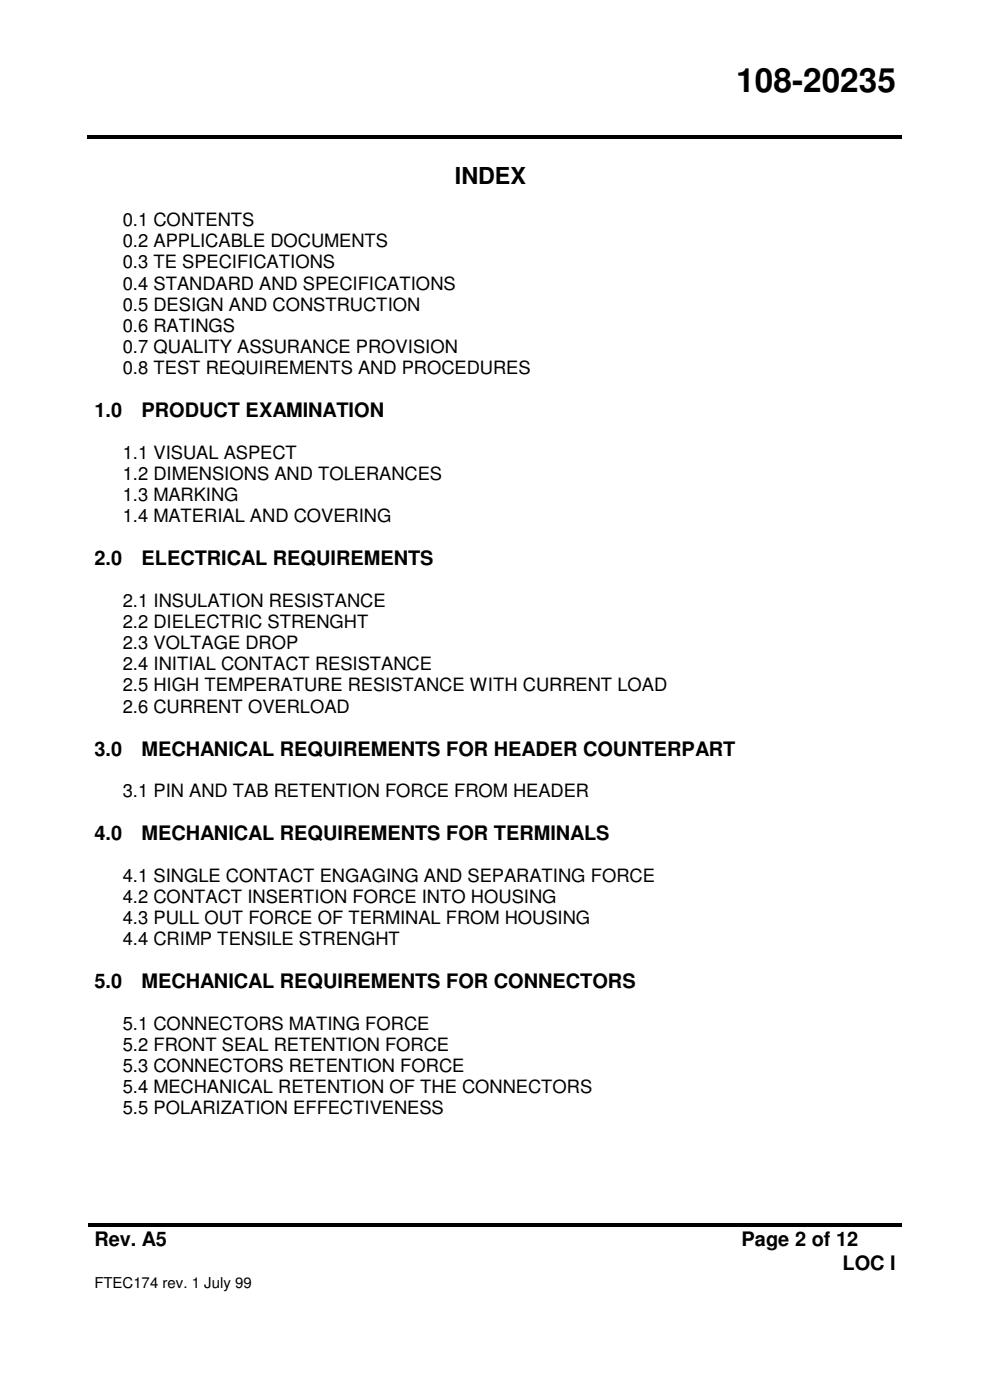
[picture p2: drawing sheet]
<svg xmlns="http://www.w3.org/2000/svg" width="210mm" height="297mm" viewBox="0 0 210 297" stroke-linecap="round" stroke-linejoin="round" font-family="sans-serif">
<defs><g id="words">
<text font-size="7.1" x="156.2" y="19.4">108-20235</text>
<text font-size="5" x="96.5" y="39">INDEX</text>
<g font-size="4.2">
<text x="20" y="88.5">1.0</text>
<text x="30" y="88.5">PRODUCT EXAMINATION</text>
<text x="20" y="119.9">2.0</text>
<text x="30" y="119.9">ELECTRICAL REQUIREMENTS</text>
<text x="20" y="160.3">3.0</text>
<text x="30" y="160.3">MECHANICAL REQUIREMENTS FOR HEADER COUNTERPART</text>
<text x="20" y="178.3">4.0</text>
<text x="30" y="178.3">MECHANICAL REQUIREMENTS FOR TERMINALS</text>
<text x="20" y="209.7">5.0</text>
<text x="30" y="209.7">MECHANICAL REQUIREMENTS FOR CONNECTORS</text>
<text x="20" y="264.4">Rev. A5</text>
<text x="157.3" y="264.4">Page 2 of 12</text>
<text x="178.7" y="269.5">LOC I</text>
</g>
<g font-size="3.9">
<text x="26" y="48">0.1 CONTENTS</text>
<text x="26" y="52.5">0.2 APPLICABLE DOCUMENTS</text>
<text x="26" y="56.9">0.3 TE SPECIFICATIONS</text>
<text x="26" y="61.4">0.4 STANDARD AND SPECIFICATIONS</text>
<text x="26" y="65.9">0.5 DESIGN AND CONSTRUCTION</text>
<text x="26" y="70.4">0.6 RATINGS</text>
<text x="26" y="74.9">0.7 QUALITY ASSURANCE PROVISION</text>
<text x="26" y="79.4">0.8 TEST REQUIREMENTS AND PROCEDURES</text>
<text x="26" y="97.3">1.1 VISUAL ASPECT</text>
<text x="26" y="101.8">1.2 DIMENSIONS AND TOLERANCES</text>
<text x="26" y="106.3">1.3 MARKING</text>
<text x="26" y="110.8">1.4 MATERIAL AND COVERING</text>
<text x="26" y="128.8">2.1 INSULATION RESISTANCE</text>
<text x="26" y="133.2">2.2 DIELECTRIC STRENGHT</text>
<text x="26" y="137.7">2.3 VOLTAGE DROP</text>
<text x="26" y="142.2">2.4 INITIAL CONTACT RESISTANCE</text>
<text x="26" y="146.7">2.5 HIGH TEMPERATURE RESISTANCE WITH CURRENT LOAD</text>
<text x="26" y="151.2">2.6 CURRENT OVERLOAD</text>
<text x="26" y="169.1">3.1 PIN AND TAB RETENTION FORCE FROM HEADER</text>
<text x="26" y="187.1">4.1 SINGLE CONTACT ENGAGING AND SEPARATING FORCE</text>
<text x="26" y="191.6">4.2 CONTACT INSERTION FORCE INTO HOUSING</text>
<text x="26" y="196.1">4.3 PULL OUT FORCE OF TERMINAL FROM HOUSING</text>
<text x="26" y="200.6">4.4 CRIMP TENSILE STRENGHT</text>
<text x="26" y="218.5">5.1 CONNECTORS MATING FORCE</text>
<text x="26" y="223">5.2 FRONT SEAL RETENTION FORCE</text>
<text x="26" y="227.5">5.3 CONNECTORS RETENTION FORCE</text>
<text x="26" y="232">5.4 MECHANICAL RETENTION OF THE CONNECTORS</text>
<text x="26" y="236.5">5.5 POLARIZATION EFFECTIVENESS</text>
</g>
<text font-size="3.2" x="20" y="273.3">FTEC174 rev. 1 July 99</text>
</g></defs>
<g fill="#000">
<path d="M18.5 28.6h44v.8h-44z" fill-rule="evenodd"/>
<path d="M62.3 28.6h.7v.8h-.7z" fill-rule="evenodd"/>
<path d="M63 28.6h63.9v.8h-63.9z" fill-rule="evenodd"/>
<path d="M126.7 28.6h.7v.8h-.7z" fill-rule="evenodd"/>
<path d="M127.4 28.6h63.9v.8h-63.9z" fill-rule="evenodd"/>
<path d="M18.8 259.6h43.1v.7h-43.1z" fill-rule="evenodd"/>
<path d="M61.9 259.6h.8v.7h-.8z" fill-rule="evenodd"/>
<path d="M62.7 259.6h42.3v.7h-42.3z" fill-rule="evenodd"/>
<path d="M105 259.6h.8v.7h-.8z" fill-rule="evenodd"/>
<path d="M105.8 259.6h42.3v.7h-42.3z" fill-rule="evenodd"/>
<path d="M148.1 259.6h.8v.7h-.8z" fill-rule="evenodd"/>
<path d="M148.9 259.6h42.4v.7h-42.4z" fill-rule="evenodd"/>
</g>
<use href="#words"/>
</svg>
